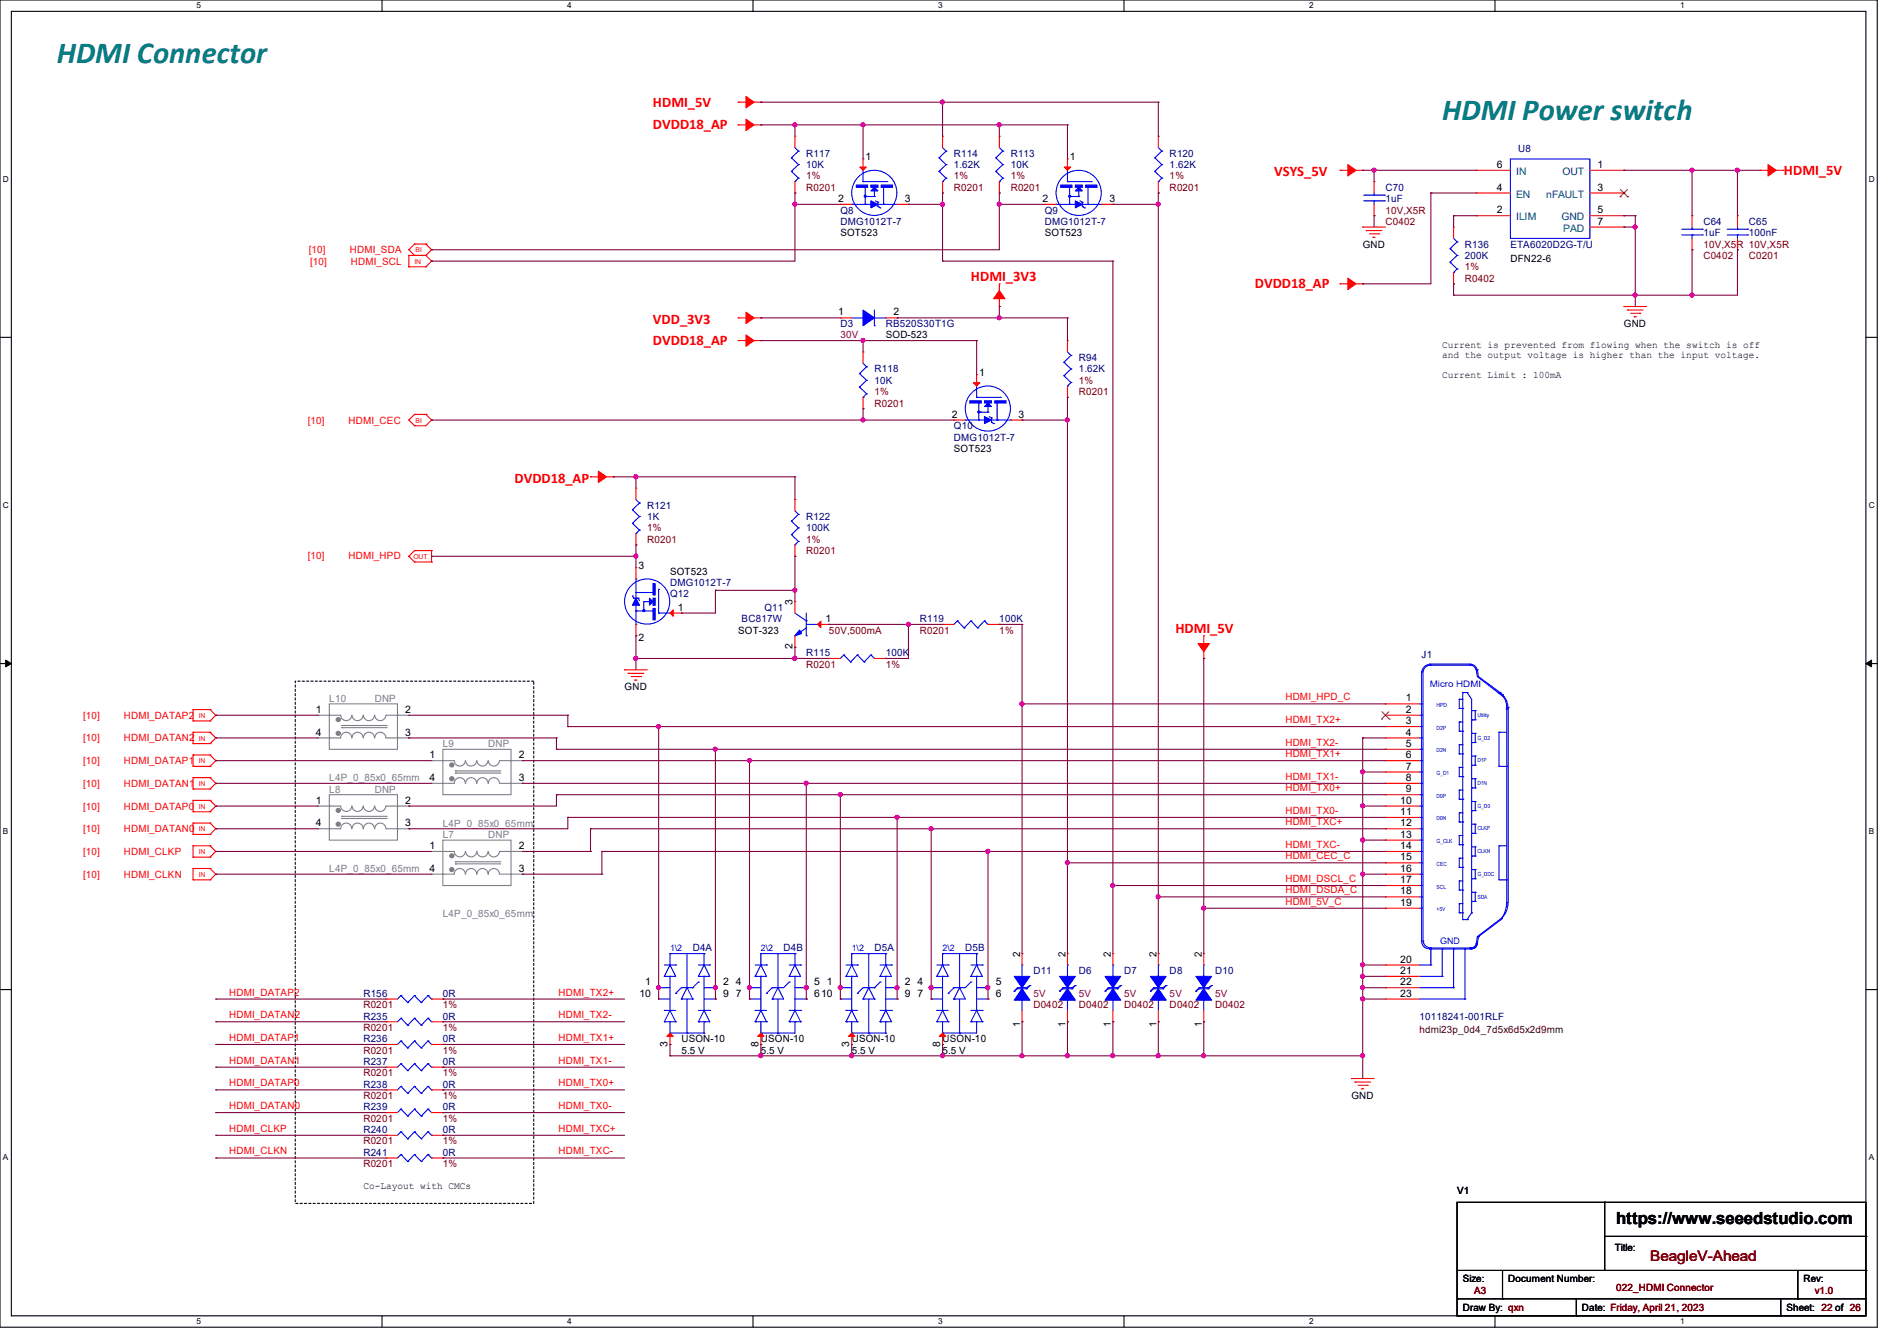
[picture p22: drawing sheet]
<svg xmlns="http://www.w3.org/2000/svg" width="297mm" height="210mm" viewBox="0 0 297 210" stroke-linecap="round" stroke-linejoin="round" font-family="sans-serif">
<defs><g id="words">
<g font-size="4.8" fill="#008080">
<text x="8.9" y="9.9">HDMI Connector</text>
<text x="225.8" y="18.8">HDMI Power switch</text>
</g>
<text font-size="2.6" x="253" y="191.8">https://www.seeedstudio.com</text>
<g font-size="2.3" fill="#f00">
<text x="102.2" y="16.7">HDMI_5V</text>
<text x="102.2" y="20.3">DVDD18_AP</text>
<text x="199.5" y="27.6">VSYS_5V</text>
<text x="279.3" y="27.4">HDMI_5V</text>
<text x="152" y="43.9">HDMI_3V3</text>
<text x="196.5" y="45.2">DVDD18_AP</text>
<text x="102.2" y="50.7">VDD_3V3</text>
<text x="102.2" y="54.1">DVDD18_AP</text>
<text x="80.6" y="75.6">DVDD18_AP</text>
<text x="184" y="99.1">HDMI_5V</text>
</g>
<text font-size="2.3" fill="#800000" x="258.4" y="197.5">BeagleV-Ahead</text>
<g font-size="1.6" fill="#000080">
<text x="237.7" y="23.8">U8</text>
<text x="126.2" y="24.6">R117</text>
<text x="126.2" y="26.3">10K</text>
<text x="149.4" y="24.6">R114</text>
<text x="149.4" y="26.3">1.62K</text>
<text x="158.2" y="24.6">R113</text>
<text x="158.2" y="26.3">10K</text>
<text x="183.1" y="24.6">R120</text>
<text x="183.1" y="26.3">1.62K</text>
<text x="216.9" y="29.9">C70</text>
<text x="131.6" y="33.4">Q8</text>
<text x="131.6" y="35.2">DMG1012T-7</text>
<text x="163.6" y="33.4">Q9</text>
<text x="163.6" y="35.2">DMG1012T-7</text>
<text x="216.9" y="31.7">1uF</text>
<text x="266.7" y="35.2">C64</text>
<text x="273.8" y="35.2">C65</text>
<text x="229.4" y="38.8">R136</text>
<text x="229.4" y="40.6">200K</text>
<text x="236.5" y="38.8">ETA6020D2G-T/U</text>
<text x="266.7" y="37">1uF</text>
<text x="273.8" y="37">100nF</text>
<text x="131.6" y="51.2">D3</text>
<text x="138.7" y="51.2">RB520S30T1G</text>
<text x="136.9" y="58.3">R118</text>
<text x="168.9" y="56.6">R94</text>
<text x="168.9" y="58.3">1.62K</text>
<text x="136.9" y="60.1">10K</text>
<text x="149.4" y="67.2">Q10</text>
<text x="149.4" y="69">DMG1012T-7</text>
<text x="101.3" y="79.7">R121</text>
<text x="101.3" y="81.4">1K</text>
<text x="126.2" y="81.4">R122</text>
<text x="126.2" y="83.2">100K</text>
<text x="104.9" y="93.6">Q12</text>
<text x="104.9" y="91.8">DMG1012T-7</text>
<text x="119.7" y="95.7">Q11</text>
<text x="116.1" y="97.4">BC817W</text>
<text x="144" y="97.4">R119</text>
<text x="156.5" y="97.4">100K</text>
<text x="126.2" y="102.8">R115</text>
<text x="138.7" y="102.8">100K</text>
<text x="222.6" y="103.1">J1</text>
<text x="108.5" y="149">D4A</text>
<text x="122.7" y="149">D4B</text>
<text x="136.9" y="149">D5A</text>
<text x="151.1" y="149">D5B</text>
<text x="161.8" y="152.6">D11</text>
<text x="168.9" y="152.6">D6</text>
<text x="176" y="152.6">D7</text>
<text x="183.1" y="152.6">D8</text>
<text x="190.2" y="152.6">D10</text>
<text x="56.9" y="156.1">R156</text>
<text x="56.9" y="159.7">R235</text>
<text x="69.3" y="156.1">0R</text>
<text x="69.3" y="159.7">0R</text>
<text x="222.2" y="159.7">10118241-001RLF</text>
<text x="56.9" y="163.2">R236</text>
<text x="56.9" y="166.8">R237</text>
<text x="69.3" y="163.2">0R</text>
<text x="69.3" y="166.8">0R</text>
<text x="56.9" y="170.3">R238</text>
<text x="56.9" y="173.9">R239</text>
<text x="69.3" y="170.3">0R</text>
<text x="69.3" y="173.9">0R</text>
<text x="56.9" y="177.5">R240</text>
<text x="69.3" y="177.5">0R</text>
<text x="56.9" y="181">R241</text>
<text x="69.3" y="181">0R</text>
</g>
<g font-size="1.6" fill="#800000">
<text x="126.2" y="28.1">1%</text>
<text x="126.2" y="29.9">R0201</text>
<text x="149.4" y="28.1">1%</text>
<text x="149.4" y="29.9">R0201</text>
<text x="158.2" y="28.1">1%</text>
<text x="158.2" y="29.9">R0201</text>
<text x="183.1" y="28.1">1%</text>
<text x="183.1" y="29.9">R0201</text>
<text x="216.9" y="35.2">C0402</text>
<text x="216.9" y="33.4">10V,X5R</text>
<text x="266.7" y="40.6">C0402</text>
<text x="266.7" y="38.8">10V,X5R 10V,X5R</text>
<text x="273.8" y="40.6">C0201</text>
<text x="229.4" y="42.3">1%</text>
<text x="229.4" y="44.1">R0402</text>
<text x="136.9" y="61.9">1%</text>
<text x="136.9" y="63.7">R0201</text>
<text x="168.9" y="60.1">1%</text>
<text x="168.9" y="61.9">R0201</text>
<text x="101.3" y="83.2">1%</text>
<text x="101.3" y="85">R0201</text>
<text x="126.2" y="85">1%</text>
<text x="126.2" y="86.8">R0201</text>
<text x="129.8" y="99.2">50V,500mA</text>
<text x="144" y="99.2">R0201</text>
<text x="156.5" y="99.2">1%</text>
<text x="126.2" y="104.6">R0201</text>
<text x="138.7" y="104.6">1%</text>
<text x="56.9" y="157.9">R0201</text>
<text x="56.9" y="161.5">R0201</text>
<text x="69.3" y="157.9">1%</text>
<text x="69.3" y="161.5">1%</text>
<text x="161.8" y="157.9">D0402</text>
<text x="168.9" y="157.9">D0402</text>
<text x="176" y="157.9">D0402</text>
<text x="183.1" y="157.9">D0402</text>
<text x="190.2" y="157.9">D0402</text>
<text x="56.9" y="165">R0201</text>
<text x="69.3" y="165">1%</text>
<text x="56.9" y="168.6">R0201</text>
<text x="56.9" y="172.1">R0201</text>
<text x="69.3" y="168.6">1%</text>
<text x="69.3" y="172.1">1%</text>
<text x="56.9" y="179.2">R0201</text>
<text x="56.9" y="175.7">R0201</text>
<text x="69.3" y="179.2">1%</text>
<text x="69.3" y="175.7">1%</text>
<text x="56.9" y="182.8">R0201</text>
<text x="69.3" y="182.8">1%</text>
<text x="230.8" y="202.7">A3</text>
<text x="253" y="202.2">022_HDMI Connector</text>
<text x="284.1" y="202.7">v1.0</text>
</g>
<g font-size="1.6">
<text x="135.5" y="25.1">1</text>
<text x="167.5" y="25.1">1</text>
<text x="234.4" y="26.3">6</text>
<text x="234.4" y="29.8">4</text>
<text x="250.1" y="26.3">1</text>
<text x="250.1" y="29.8">3</text>
<text x="131.2" y="31.6">2</text>
<text x="141.7" y="31.6">3</text>
<text x="163.2" y="31.6">2</text>
<text x="173.7" y="31.6">3</text>
<text x="234.4" y="33.4">2</text>
<text x="250.1" y="33.4">5</text>
<text x="250.1" y="35.2">7</text>
<text x="131.6" y="37">SOT523</text>
<text x="163.6" y="37">SOT523</text>
<text x="213.4" y="38.8">GND</text>
<text x="236.5" y="41.1">DFN22-6</text>
<text x="131.2" y="49.4">1</text>
<text x="138.7" y="53">SOD-523</text>
<text x="139.9" y="49.4">2</text>
<text x="254.3" y="51.2">GND</text>
<text x="153.3" y="58.8">1</text>
<text x="225.8" y="54.6">Current is prevented from flowing when the switch is off</text>
<text x="225.8" y="56.1">and the output voltage is higher than the input voltage.</text>
<text x="225.8" y="59.3">Current Limit : 100mA</text>
<text x="149" y="65.4">2</text>
<text x="159.5" y="65.4">3</text>
<text x="149.4" y="70.8">SOT523</text>
<text x="99.9" y="89.1">3</text>
<text x="104.9" y="90">SOT523</text>
<text x="106.1" y="95.6">1</text>
<text x="124.1" y="94.8" transform="rotate(-90 124.1 94.8)">3</text>
<text x="99.9" y="100.5">2</text>
<text x="115.6" y="99.2">SOT-323</text>
<text x="124.1" y="101.7" transform="rotate(-90 124.1 101.7)">2</text>
<text x="129.2" y="97.4">1</text>
<text x="49.4" y="111.6">1</text>
<text x="63.5" y="111.6">2</text>
<text x="97.8" y="108.1">GND</text>
<text x="220.1" y="109.9">1</text>
<text x="220.1" y="111.6">2</text>
<text x="220.1" y="113.4">3</text>
<text x="49.4" y="115.2">4</text>
<text x="63.5" y="115.2">3</text>
<text x="67.2" y="118.7">1</text>
<text x="81.2" y="118.7">2</text>
<text x="220.1" y="115.2">4</text>
<text x="220.1" y="117">5</text>
<text x="220.1" y="118.7">6</text>
<text x="49.4" y="125.9">1</text>
<text x="63.5" y="125.9">2</text>
<text x="67.2" y="122.3">4</text>
<text x="81.2" y="122.3">3</text>
<text x="219.2" y="125.9">10</text>
<text x="220.1" y="120.5">7</text>
<text x="220.1" y="122.3">8</text>
<text x="220.1" y="124.1">9</text>
<text x="49.4" y="129.4">4</text>
<text x="63.5" y="129.4">3</text>
<text x="219.2" y="127.6">11</text>
<text x="219.2" y="129.4">12</text>
<text x="219.2" y="131.2">13</text>
<text x="67.2" y="133">1</text>
<text x="67.2" y="136.5">4</text>
<text x="81.2" y="133">2</text>
<text x="81.2" y="136.5">3</text>
<text x="219.2" y="133">14</text>
<text x="219.2" y="134.7">15</text>
<text x="219.2" y="136.5">16</text>
<text x="219.2" y="138.3">17</text>
<text x="219.2" y="140.1">18</text>
<text x="219.2" y="141.9">19</text>
<text x="159.7" y="149.9" transform="rotate(-90 159.7 149.9)">2</text>
<text x="166.8" y="149.9" transform="rotate(-90 166.8 149.9)">2</text>
<text x="173.9" y="149.9" transform="rotate(-90 173.9 149.9)">2</text>
<text x="181.1" y="149.9" transform="rotate(-90 181.1 149.9)">2</text>
<text x="188.2" y="149.9" transform="rotate(-90 188.2 149.9)">2</text>
<text x="101" y="154.3">1</text>
<text x="113.2" y="154.3">2</text>
<text x="115.2" y="154.3">4</text>
<text x="127.5" y="154.3">5</text>
<text x="129.5" y="154.3">1</text>
<text x="141.7" y="154.3">2</text>
<text x="143.7" y="154.3">4</text>
<text x="155.9" y="154.3">5</text>
<text x="219.2" y="150.8">20</text>
<text x="219.2" y="152.5">21</text>
<text x="219.2" y="154.3">22</text>
<text x="100.1" y="156.1">10</text>
<text x="113.2" y="156.1">9</text>
<text x="115.2" y="156.1">7</text>
<text x="127.5" y="156.1">610</text>
<text x="141.7" y="156.1">9</text>
<text x="143.7" y="156.1">7</text>
<text x="155.9" y="156.1">6</text>
<text x="159.7" y="160.9" transform="rotate(-90 159.7 160.9)">1</text>
<text x="166.8" y="160.9" transform="rotate(-90 166.8 160.9)">1</text>
<text x="173.9" y="160.9" transform="rotate(-90 173.9 160.9)">1</text>
<text x="181.1" y="160.9" transform="rotate(-90 181.1 160.9)">1</text>
<text x="188.2" y="160.9" transform="rotate(-90 188.2 160.9)">1</text>
<text x="219.2" y="156.1">23</text>
<text x="104.5" y="163.9" transform="rotate(-90 104.5 163.9)">3</text>
<text x="106.7" y="163.2">USON-10</text>
<text x="106.7" y="165">5.5 V</text>
<text x="118.7" y="163.9" transform="rotate(-90 118.7 163.9)">8</text>
<text x="119.1" y="163.2">USON-10</text>
<text x="119.1" y="165">5.5 V</text>
<text x="133" y="163.9" transform="rotate(-90 133 163.9)">3</text>
<text x="133.3" y="163.2">USON-10</text>
<text x="133.3" y="165">5.5 V</text>
<text x="147.2" y="163.9" transform="rotate(-90 147.2 163.9)">8</text>
<text x="147.6" y="163.2">USON-10</text>
<text x="147.6" y="165">5.5 V</text>
<text x="211.6" y="172.1">GND</text>
<text x="56.9" y="186.1">Co-Layout with CMCs</text>
<text x="228.1" y="187.1">V1</text>
<text x="252.8" y="196">Title:</text>
<text x="229" y="200.7">Size:</text>
<text x="236.1" y="200.7">Document Number:</text>
<text x="282.4" y="200.7">Rev:</text>
<text x="229" y="205.4">Draw By: qxn</text>
<text x="247.7" y="205.4">Date: Friday, April 21, 2023</text>
<text x="279.7" y="205.4">Sheet: 22 of 26</text>
</g>
<g font-size="1.6" fill="#004080">
<text x="237.4" y="27.4">IN</text>
<text x="244.6" y="27.4">OUT</text>
<text x="237.4" y="30.9">EN</text>
<text x="237.4" y="34.5">ILIM</text>
<text x="242.1" y="30.9">nFAULT</text>
<text x="244.5" y="34.5">GND</text>
<text x="244.8" y="36.3">PAD</text>
</g>
<g font-size="1.6" fill="#f00">
<text x="48.3" y="39.7">[10]</text>
<text x="48.6" y="41.4">[10]</text>
<text x="54.8" y="39.7">HDMI_SDA</text>
<text x="54.9" y="41.4">HDMI_SCL</text>
<text x="48.2" y="66.3">[10]</text>
<text x="54.6" y="66.3">HDMI_CEC</text>
<text x="48.2" y="87.5">[10]</text>
<text x="54.6" y="87.5">HDMI_HPD</text>
<text x="13" y="112.6">[10]</text>
<text x="19.4" y="112.6">HDMI_DATAP2</text>
<text x="201.3" y="113.2">HDMI_TX2+</text>
<text x="201.3" y="109.7">HDMI_HPD_C</text>
<text x="13" y="116.1">[10]</text>
<text x="13" y="119.7">[10]</text>
<text x="19.4" y="116.1">HDMI_DATAN2</text>
<text x="19.4" y="119.7">HDMI_DATAP1</text>
<text x="201.3" y="116.8">HDMI_TX2-</text>
<text x="201.3" y="118.6">HDMI_TX1+</text>
<text x="13" y="123.2">[10]</text>
<text x="19.4" y="123.2">HDMI_DATAN1</text>
<text x="201.3" y="122.1">HDMI_TX1-</text>
<text x="201.3" y="123.9">HDMI_TX0+</text>
<text x="13" y="126.8">[10]</text>
<text x="13" y="130.3">[10]</text>
<text x="19.4" y="126.8">HDMI_DATAP0</text>
<text x="19.4" y="130.3">HDMI_DATAN0</text>
<text x="201.3" y="127.5">HDMI_TX0-</text>
<text x="201.3" y="129.2">HDMI_TXC+</text>
<text x="13" y="133.9">[10]</text>
<text x="13" y="137.5">[10]</text>
<text x="19.4" y="133.9">HDMI_CLKP</text>
<text x="19.4" y="137.5">HDMI_CLKN</text>
<text x="201.3" y="132.8">HDMI_TXC-</text>
<text x="201.3" y="134.6">HDMI_CEC_C</text>
<text x="201.3" y="138.1">HDMI_DSCL_C</text>
<text x="201.3" y="139.9">HDMI_DSDA_C</text>
<text x="201.3" y="141.7">HDMI_5V_C</text>
<text x="35.9" y="155.9">HDMI_DATAP2</text>
<text x="87.5" y="155.9">HDMI_TX2+</text>
<text x="35.9" y="159.5">HDMI_DATAN2</text>
<text x="87.5" y="159.5">HDMI_TX2-</text>
<text x="35.9" y="163">HDMI_DATAP1</text>
<text x="35.9" y="166.6">HDMI_DATAN1</text>
<text x="87.5" y="166.6">HDMI_TX1-</text>
<text x="87.5" y="163">HDMI_TX1+</text>
<text x="35.9" y="170.1">HDMI_DATAP0</text>
<text x="35.9" y="173.7">HDMI_DATAN0</text>
<text x="87.5" y="173.7">HDMI_TX0-</text>
<text x="87.5" y="170.1">HDMI_TX0+</text>
<text x="35.9" y="177.2">HDMI_CLKP</text>
<text x="87.5" y="177.2">HDMI_TXC+</text>
<text x="35.9" y="180.8">HDMI_CLKN</text>
<text x="87.5" y="180.8">HDMI_TXC-</text>
</g>
<g font-size="1.6" fill="#800040">
<text x="131.6" y="53">30V</text>
<text x="161.8" y="156.1">5V</text>
<text x="168.9" y="156.1">5V</text>
<text x="176" y="156.1">5V</text>
<text x="183.1" y="156.1">5V</text>
<text x="190.2" y="156.1">5V</text>
</g>
<g font-size="1.6" fill="#808080">
<text x="51.6" y="109.9">L10</text>
<text x="58.7" y="109.9">DNP</text>
<text x="69.3" y="117">L9</text>
<text x="76.4" y="117">DNP</text>
<text x="51.6" y="122.3">L4P_0_85x0_65mm</text>
<text x="51.6" y="124.1">L8</text>
<text x="58.7" y="124.1">DNP</text>
<text x="69.3" y="129.5">L4P_0_85x0_65mm</text>
<text x="69.3" y="131.2">L7</text>
<text x="76.4" y="131.2">DNP</text>
<text x="51.6" y="136.6">L4P_0_85x0_65mm</text>
<text x="69.3" y="143.7">L4P_0_85x0_65mm</text>
</g>
<text font-size="1.6" fill="#400000" x="222.2" y="161.8">hdmi23p_0d4_7d5x6d5x2d9mm</text>
<g font-size="1.4" fill="#00f">
<text x="223.9" y="107.7">Micro HDMI</text>
<text x="104.9" y="148.9">1\2</text>
<text x="119.1" y="148.9">2\2</text>
<text x="133.3" y="148.9">1\2</text>
<text x="147.6" y="148.9">2\2</text>
<text x="225.5" y="147.8">GND</text>
</g>
<g font-size="1.3">
<text x="30.8" y="1.3">5</text>
<text x="88.8" y="1.3">4</text>
<text x="146.9" y="1.3">3</text>
<text x="205" y="1.3">2</text>
<text x="263.1" y="1.3">1</text>
<text x=".5" y="28.4">D</text>
<text x="292.6" y="28.4">D</text>
<text x=".5" y="79.5">C</text>
<text x="292.6" y="79.5">C</text>
<text x=".5" y="130.6">B</text>
<text x="292.6" y="130.6">B</text>
<text x=".5" y="181.7">A</text>
<text x="292.6" y="181.7">A</text>
<text x="30.8" y="207.4">5</text>
<text x="88.8" y="207.4">4</text>
<text x="146.9" y="207.4">3</text>
<text x="205" y="207.4">2</text>
<text x="263.1" y="207.4">1</text>
</g>
<g font-size="1.1" fill="#f00">
<text x="64.9" y="41.3">IN</text>
<text x="65.1" y="39.5">BI</text>
<text x="65.1" y="66.2">BI</text>
<text x="64.7" y="87.5">OUT</text>
<text x="31.1" y="112.4">IN</text>
<text x="31.1" y="116">IN</text>
<text x="31.1" y="119.5">IN</text>
<text x="31.1" y="123.1">IN</text>
<text x="31.1" y="126.7">IN</text>
<text x="31.1" y="130.2">IN</text>
<text x="31.1" y="133.8">IN</text>
<text x="31.1" y="137.3">IN</text>
</g>
<g font-size=".9" fill="#00f">
<text x="224.9" y="110.7">HPD</text>
<text x="231.3" y="112.3">Utility</text>
<text x="224.9" y="117.8">D2N</text>
<text x="224.9" y="114.3">D2P</text>
<text x="231.3" y="119.4">D1P</text>
<text x="231.3" y="115.8">G_D2</text>
<text x="224.9" y="121.4">G_D1</text>
<text x="224.9" y="124.9">D0P</text>
<text x="231.3" y="122.9">D1N</text>
<text x="224.9" y="128.5">D0N</text>
<text x="231.3" y="130">CLKP</text>
<text x="231.3" y="126.5">G_D0</text>
<text x="224.9" y="132">G_CLK</text>
<text x="224.9" y="135.6">CEC</text>
<text x="231.3" y="137.2">G_DDC</text>
<text x="231.3" y="133.6">CLKN</text>
<text x="224.9" y="139.2">SCL</text>
<text x="224.9" y="142.7">+5V</text>
<text x="231.3" y="140.7">SDA</text>
</g>
</g></defs>
<path d="M0 0h293.9v207.9h-293.9zM1.8 1.8h290.3v204.3h-290.3z" fill="none" stroke="#000" stroke-width=".17"/>
<g fill="#fff">
<path d="M30.8 .2h.7v1.4h-.7z"/>
<path d="M30.8 206.2h.7v1.4h-.7z"/>
</g>
<path d="M59.8 0v1.8M59.8 206.1v1.8" fill="none" stroke="#000" stroke-width=".17"/>
<g fill="#fff">
<path d="M88.8 .2h.7v1.4h-.7z"/>
<path d="M88.8 206.2h.7v1.4h-.7z"/>
</g>
<path d="M117.9 0v1.8M117.9 206.1v1.8" fill="none" stroke="#000" stroke-width=".17"/>
<g fill="#fff">
<path d="M146.9 .2h.7v1.4h-.7z"/>
<path d="M146.9 206.2h.7v1.4h-.7z"/>
</g>
<path d="M176 0v1.8M176 206.1v1.8" fill="none" stroke="#000" stroke-width=".17"/>
<g fill="#fff">
<path d="M205 .2h.7v1.4h-.7z"/>
<path d="M205 206.2h.7v1.4h-.7z"/>
</g>
<path d="M234.1 0v1.8M234.1 206.1v1.8" fill="none" stroke="#000" stroke-width=".17"/>
<g fill="#fff">
<path d="M263.1 .2h.6v1.4h-.6z"/>
<path d="M263.1 206.2h.6v1.4h-.6z"/>
<path d="M.5 27.3h.9v1.4h-.9z"/>
<path d="M292.6 27.3h.9v1.4h-.9z"/>
<path d="M.5 78.4h.9v1.4h-.9z"/>
<path d="M292.6 78.4h.9v1.4h-.9z"/>
</g>
<path d="M0 52.8h1.8M292.1 52.8h1.8" fill="none" stroke="#000" stroke-width=".17"/>
<g fill="#fff">
<path d="M.5 129.5h.8v1.4h-.8z"/>
<path d="M292.6 129.5h.8v1.4h-.8z"/>
</g>
<path d="M0 103.9h1.8M292.1 103.9h1.8" fill="none" stroke="#000" stroke-width=".17"/>
<path d="M.9 103.4l.9 .5-.9 .5zM292.1 103.9l.9-.5v1z" fill="#000" stroke="#000" stroke-width=".16"/>
<g fill="#fff">
<path d="M.5 180.5h.8v1.4h-.8z"/>
<path d="M292.6 180.5h.8v1.4h-.8z"/>
</g>
<g fill="none" stroke="#000" stroke-width=".17">
<path d="M0 155h1.8M292.1 155h1.8M228.1 188.3h64v17.8h-64zM228.1 199h64M235.2 199v4.4M251.2 188.3h.1M251.2 188.3v10.7M251.2 193.6h40.9M281.5 199v4.4M292.1 199h.1M292.1 193.6h.1M228.1 203.4h.1"/>
<path d="M228.1 203.4h64M235.2 203.4h.1M246.8 206.1h.1M246.8 203.4v2.7M278.8 206.1h.1M278.8 203.4v2.7M281.5 203.4h.1"/>
</g>
<path d="M46.2 106.7h37.4v81.8h-37.4z" fill="none" stroke="#000" stroke-width=".17" stroke-dasharray=".3"/>
<g fill="none" stroke="#f00" stroke-width=".17">
<path d="M115.6 16h.1M115.6 19.6h.1M115.6 16h1.9M115.6 19.6h1.9M117.9 16h1.2M117.9 19.6h1.2M119.1 16h.1M119.1 19.6h.1M64 39.1h.1M64 39.1l.9 .9M64.9 38.2h.1M64.9 38.2h1.8"/>
<path d="M64.9 38.2l-.9 .9M66.7 38.2h.1M66.7 38.2l.9 .9M67.6 39.1h.1M67.6 39.1l-.9 .9M124.5 21.3h.1M124.5 30.2h.1M124.5 21.3v1.8M124.5 28.4v1.8M131.6 32h.1M131.6 32h1.7M135.1 24.9h.1"/>
<path d="M135.1 24.9v1.8M140.5 32h1.7M142.2 32h.1M147.6 21.3h.1M147.6 30.2h.1M147.6 21.3v1.8M147.6 28.4v1.8M156.5 21.3h.1M156.5 30.2h.1M156.5 21.3v1.8M156.5 28.4v1.8M163.6 32h.1"/>
<path d="M163.6 32h1.8M167.1 24.9h.1M167.1 24.9v1.8M172.5 32h1.7M174.2 32h.1M181.4 21.3h.1M181.4 30.2h.1M181.4 21.3v1.8M181.4 28.4v1.8M209.8 26.7h.1M209.8 26.7h2M212.1 26.7h1.3"/>
<path d="M213.4 26.7h.1M213.4 35.6h.1M213.4 35.6h3.5M213.9 36.1h.1M213.9 36.1h2.5M214.4 36.6h1.5M215 37.2h.1M215 37.2h.3M215.1 28.4h.1M215.1 33.8h.1M215.1 28.4v1.8M215.1 32v1.8"/>
<path d="M215.9 36.6h.1M227.6 35.6h.1M227.6 35.6v1.7M231.1 26.7h.1M231.1 30.2h.1M231.1 33.8h.1M231.1 26.7h5.4M231.1 30.2h5.4M231.1 33.8h5.4M248.9 26.7h5.4M248.9 35.6h5.4M248.9 30.2h5.4"/>
<path d="M248.9 33.8h5.4M254.3 26.7h.1M254.3 30.2h.1M254.3 33.8h.1M254.3 35.6h.1M264.9 33.8h.1M264.9 39.1h.1M264.9 33.8v1.8M264.9 37.3v1.8M272 33.8h.1M272 39.1h.1M272 33.8v1.8"/>
<path d="M272 37.3v1.8M275.6 26.7h.1M275.6 26.7h1.2M277.2 26.7h1.9M279.1 26.7h.1M64 40h.1M64 41.8h.1M64 40h2.7M64 41.8h2.7M64 40v1.8M64.9 40h.1M66.7 40h.1"/>
<path d="M66.7 41.8h.1M66.7 40l.9 .9M67.6 40.9h.1M67.6 40.9l-.9 .9M115.6 49.8h.1M115.6 53.3h.1M115.6 49.8h1.9M115.6 53.3h1.9M117.9 49.8h1.2M117.9 53.3h1.2M119.1 49.8h.1M119.1 53.3h.1"/>
<path d="M131.6 49.8h.1M131.6 49.8h1.7M135.1 55.1h.1M135.1 55.1v1.8M138.7 49.8h1.8M140.5 49.8h.1M152.9 58.7h.1M152.9 58.7v1.8M156.5 48h.1M156.5 44.4h.1M156.5 44.4v2M156.5 46.8v1.2"/>
<path d="M167.1 53.3h.1M167.1 53.3v1.8M209.8 44.4h.1M209.8 44.4h2M212.1 44.4h1.3M213.4 44.4h.1M227.6 44.4h.1M227.6 42.7v1.7M254.3 48h.1M254.3 48h3.5M254.8 48.6h.1M254.8 48.6h2.5"/>
<path d="M255.3 49.1h1.5M255.9 49.6h.1M255.9 49.6h.3M256.8 49.1h.1M64 65.8h.1M64 65.8l.9 .9M64.9 64.9h.1M64.9 66.7h.1M64.9 64.9h1.8M64.9 64.9l-.9 .9M66.7 64.9h.1M66.7 64.9l.9 .9"/>
<path d="M67.6 65.8h.1M67.6 65.8l-.9 .9h-1.8M92.5 74.7h.1M92.5 74.7h1.9M94.8 74.7h1.2M96 74.7h.1M99.6 76.5h.1M99.6 76.5v1.7M124.5 78.2h.1M124.5 78.2v1.8M135.1 64h.1M135.1 62.2v1.8"/>
<path d="M149.4 65.8h.1M149.4 65.8h1.7M158.2 65.8h1.8M160 65.8h.1M167.1 62.2h.1M167.1 60.5v1.7M64 87.1h.1M64 87.1l.9 .9M64.9 86.2h.1M64.9 88h.1M64.9 86.2l-.9 .9M64.9 88h2.7"/>
<path d="M64.9 86.2h2.7M67.6 86.2h.1M67.6 88h.1M67.6 86.2v1.8M99.6 85.3h.1M99.6 88.9h.1M99.6 99.6h.1M99.6 83.6v1.7M99.6 88.9v1.8M99.6 97.8v1.8M104.9 96h1.8M106.7 96h.1"/>
<path d="M124.5 94.2h.1M124.5 87.1h.1M124.5 85.3v1.8M124.5 94.2v1.8M124.5 99.6v1.7M128 97.8h1.8M129.8 97.8h.1M147.6 97.8h.1M147.6 97.8h1.8M154.7 97.8h1.8M156.5 97.8h.1M188.5 99.6h.1"/>
<path d="M188.5 99.6v1.9M30.2 111.1h.1M30.2 112.9h.1M30.2 114.7h.1M30.2 116.5h.1M30.2 118.2h.1M30.2 112.9h2.7M30.2 111.1h2.7M30.2 111.1v1.8M30.2 114.7v1.8M30.2 118.2v1.8M30.2 116.5h2.7"/>
<path d="M30.2 114.7h2.7M30.2 118.2h2.7M32.9 111.1h.1M32.9 112.9h.1M32.9 114.7h.1M32.9 116.5h.1M32.9 118.2h.1M32.9 111.1l.9 .9M32.9 114.7l.9 .9M32.9 118.2l.9 .9M33.8 112h.1M33.8 115.6h.1"/>
<path d="M33.8 119.1h.1M33.8 112l-.9 .9M33.8 115.6l-.9 .9M33.8 119.1l-.9 .9M97.8 104.9h.1M97.8 104.9h3.5M98.3 105.5h.1M98.3 105.5h2.5M98.8 106h1.5M99.4 106.5h.1M99.4 106.5h.3M100.3 106h.1"/>
<path d="M124.5 101.3h.1M129.8 103.1h.1M129.8 103.1h1.8M136.9 103.1h1.8M138.7 103.1h.1M188.5 103.1h.1M188.5 101.9v1.2M216.9 110.2h.1M216.9 112h.1M216.9 113.8h.1M216.9 115.6h.1M216.9 117.3h.1"/>
<path d="M216.9 119.1h.1M216.9 110.2h5.3M216.9 112h5.3M216.9 113.8h5.3M216.9 115.6h5.3M216.9 117.3h5.3M216.9 119.1h5.3M30.2 120h.1M30.2 121.8h.1M30.2 123.6h.1M30.2 125.3h.1M30.2 127.1h.1"/>
<path d="M30.2 128.9h.1M30.2 130.7h.1M30.2 132.5h.1M30.2 134.2h.1M30.2 136h.1M30.2 137.8h.1M30.2 121.8v1.8M30.2 125.3v1.8M30.2 128.9v1.8M30.2 132.5v1.7M30.2 136v1.8M30.2 120h2.7"/>
<path d="M30.2 123.6h2.7M30.2 121.8h2.7M30.2 127.1h2.7M30.2 125.3h2.7M30.2 130.7h2.7M30.2 128.9h2.7M30.2 134.2h2.7M30.2 132.5h2.7M30.2 137.8h2.7M30.2 136h2.7M32.9 120h.1M32.9 121.8h.1"/>
<path d="M32.9 123.6h.1M32.9 125.3h.1M32.9 127.1h.1M32.9 128.9h.1M32.9 130.7h.1M32.9 132.5h.1M32.9 134.2h.1M32.9 136h.1M32.9 137.8h.1M32.9 121.8l.9 .9M32.9 125.3l.9 .9M32.9 128.9l.9 .9"/>
<path d="M32.9 132.5l.9 .8M32.9 136l.9 .9M33.8 122.7h.1M33.8 126.2h.1M33.8 129.8h.1M33.8 133.3h.1M33.8 136.9h.1M33.8 122.7l-.9 .9M33.8 126.2l-.9 .9M33.8 129.8l-.9 .9M33.8 133.3l-.9 .9M33.8 136.9l-.9 .9"/>
<path d="M216.9 120.9h.1M216.9 122.7h.1M216.9 124.5h.1M216.9 126.2h.1M216.9 128h.1M216.9 129.8h.1M216.9 131.6h.1M216.9 133.3h.1M216.9 135.1h.1M216.9 136.9h.1M216.9 138.7h.1M216.9 120.9h5.3"/>
<path d="M216.9 122.7h5.3M216.9 124.5h5.3M216.9 126.2h5.3M216.9 128h5.3M216.9 129.8h5.3M216.9 131.6h5.3M216.9 133.3h5.3M216.9 135.1h5.3M216.9 136.9h5.3M216.9 138.7h5.3M60.5 156.5h.1M60.5 156.5h1.7"/>
<path d="M67.6 156.5h1.7M69.3 156.5h.1M103.1 154.7h.1M103.1 156.5h.1M112 154.7h.1M112 156.5h.1M117.3 154.7h.1M117.3 156.5h.1M126.2 154.7h.1M126.2 156.5h.1M131.6 154.7h.1M131.6 156.5h.1"/>
<path d="M140.5 154.7h.1M140.5 156.5h.1M145.8 154.7h.1M145.8 156.5h.1M154.7 154.7h.1M154.7 156.5h.1M160 149.4h.1M160 149.4v1.7M160 158.2v1.8M167.1 149.4h.1M167.1 149.4v1.7M167.1 158.2v1.8"/>
<path d="M174.2 149.4h.1M174.2 149.4v1.7M174.2 158.2v1.8M181.4 149.4h.1M181.4 149.4v1.7M181.4 158.2v1.8M188.5 149.4h.1M188.5 149.4v1.7M188.5 158.2v1.8M216.9 140.5h.1M216.9 142.2h.1M216.9 151.1h.1"/>
<path d="M216.9 152.9h.1M216.9 154.7h.1M216.9 156.5h.1M216.9 140.5h5.3M216.9 142.2h5.3M216.9 151.1h5.3M216.9 152.9h5.3M216.9 154.7h5.3M216.9 156.5h5.3M60.5 177.8h.1M60.5 160h.1M60.5 163.6h.1"/>
<path d="M60.5 167.1h.1M60.5 170.7h.1M60.5 174.2h.1M60.5 177.8h1.7M60.5 160h1.7M60.5 163.6h1.7M60.5 167.1h1.7M60.5 170.7h1.7M60.5 174.2h1.7M67.6 177.8h1.7M67.6 160h1.7M67.6 163.6h1.7"/>
<path d="M67.6 167.1h1.7M67.6 170.7h1.7M67.6 174.2h1.7M69.3 177.8h.1M69.3 160h.1M69.3 163.6h.1M69.3 167.1h.1M69.3 170.7h.1M69.3 174.2h.1M104.9 163.6h.1M104.9 161.8v1.8M119.1 163.6h.1"/>
<path d="M119.1 161.8v1.8M133.3 163.6h.1M133.3 161.8v1.8M147.6 163.6h.1M147.6 161.8v1.8M160 160h.1M167.1 160h.1M174.2 160h.1M181.4 160h.1M188.5 160h.1M211.6 168.9h.1M211.6 168.9h3.5"/>
<path d="M212.1 169.5h.1M212.1 169.5h2.5M212.6 170h1.5M213.2 170.5h.1M213.2 170.5h.3M214.1 170h.1M60.5 181.4h.1M60.5 181.4h1.7M67.6 181.4h1.7M69.3 181.4h.1"/>
</g>
<g fill="#f00" stroke="#f00" stroke-width=".17">
<path d="M104.4 162.3l.5-.5 .5 .5z"/>
<path d="M128.5 97.3v1l-.5-.5z"/>
<path d="M118.6 162.3l.5-.5 .5 .5z"/>
<path d="M132.8 162.3l.5-.5 .6 .5z"/>
<path d="M147.1 162.3l.5-.5 .5 .5z"/>
<path d="M134.6 26.2h1l-.5 .5z"/>
<path d="M152.4 59.9h1l-.5 .6z"/>
<path d="M166.6 26.2h1l-.5 .5z"/>
<path d="M105.4 95.5v1l-.5-.5z"/>
<path d="M116.8 48.9l1.3 .9-1.3 .9z" fill-rule="evenodd"/>
<path d="M116.8 15.1l1.3 .9-1.3 .9z" fill-rule="evenodd"/>
<path d="M116.8 18.7l1.3 .9-1.3 .8z" fill-rule="evenodd"/>
<path d="M116.8 52.5l1.3 .8-1.3 .9z" fill-rule="evenodd"/>
<path d="M93.7 73.8l1.3 .9-1.3 .9z" fill-rule="evenodd"/>
<path d="M187.6 100.8h1.8l-.9 1.3z" fill-rule="evenodd"/>
<path d="M156.5 45.5l.9 1.3h-1.8z" fill-rule="evenodd"/>
<path d="M211 43.6l1.3 .8-1.3 .9z" fill-rule="evenodd"/>
<path d="M211 25.8l1.3 .9-1.3 .9z" fill-rule="evenodd"/>
<path d="M276.8 25.8l1.3 .9-1.3 .9z" fill-rule="evenodd"/>
</g>
<g fill="none" stroke="#00f" stroke-width=".17">
<path d="M123.9 24.7h.1M123.9 26.8h.1M123.9 24.7l1.1 1.1M123.9 26.8l1.1 1.1M124.5 28.4h.1M124.5 23.1l.5 .6M125 23.7h.1M125 25.8h.1M125 27.9h.1M125 23.7l-1.1 1M125 25.8l-1.1 1M125 27.9l-.5 .5"/>
<path d="M133.3 32h.1M133.3 32h3.1M135.1 28.4h.1M135.1 26.7v1.7M135.1 28.4h3.8M135.5 29.3h.1M135.5 32h.1M135.5 29.3v1.3M135.5 30.9v1.1M135.7 30.8h.1M135.7 30.8h1.2M136.9 30.8h.1"/>
<path d="M136.9 29.9v.9M137.1 31.5l.4 .2M137.5 31.7h.1M137.5 32.3h.1M137.5 32h3M137.5 31.7v.6M137.5 32.3l.3 .3M137.8 32.6h.1M138.3 32h.1M138.3 29.3v2.7M138.9 28.4h.1M140.5 32h.1"/>
<path d="M147 24.7h.1M147 26.8h.1M147 24.7l1.1 1.1M147 26.8l1.1 1.1M147.6 28.4h.1M147.6 23.1l.5 .6M148.1 23.7h.1M148.1 25.8h.1M148.1 27.9h.1M148.1 23.7l-1.1 1M148.1 25.8l-1.1 1M148.1 27.9l-.5 .5"/>
<path d="M155.9 24.7h.1M155.9 26.8h.1M155.9 24.7l1.1 1.1M155.9 26.8l1.1 1.1M156.5 28.4h.1M156.5 23.1l.5 .6M157 23.7h.1M157 25.8h.1M157 27.9h.1M157 23.7l-1.1 1M157 25.8l-1.1 1M157 27.9l-.5 .5"/>
<path d="M165.4 32h.1M165.4 32h3M167.1 28.4h.1M167.1 28.4h3.8M167.1 26.7v1.7M167.5 29.3h.1M167.5 32h.1M167.5 29.3v1.3M167.5 30.9v1.1M167.7 30.8h.1M167.7 30.8h1.2M168.9 30.8h.1"/>
<path d="M168.9 29.9v.9M169.1 31.5l.4 .2M169.5 31.7h.1M169.5 32.3h.1M169.5 32h3M169.5 31.7v.6M169.5 32.3l.3 .3M169.8 32.6h.1M170.3 32h.1M170.3 29.3v2.7M170.9 28.4h.1M172.5 32h.1"/>
<path d="M180.8 24.7h.1M180.8 26.8h.1M180.8 24.7l1.1 1.1M180.8 26.8l1.1 1.1M181.4 28.4h.1M181.4 23.1l.5 .6M181.9 23.7h.1M181.9 25.8h.1M181.9 27.9h.1M181.9 23.7l-1.1 1M181.9 25.8l-1.1 1M181.9 27.9l-.5 .5"/>
<path d="M213.5 30.6h3.2M213.5 31.5h3.2M215.1 31.5h.1M215.1 30.6h.1M215.1 30.2v.4M215.1 31.5v.5M216.7 30.6h.1M216.7 31.5h.1M227 38.9h.1M227 38.9l1.1 1.1M227.6 37.3l.5 .6M228.1 37.9h.1"/>
<path d="M228.1 37.9l-1.1 1M236.5 24.9h12.4v12.4h-12.4zM263.3 35.9h3.2M263.3 36.8h3.2M264.9 36.8h.1M264.9 35.9h.1M264.9 35.6v.3M264.9 36.8v.5M266.5 35.9h.1M266.5 36.8h.1M270.4 35.9h3.2M270.4 36.8h3.2"/>
<path d="M272 36.8h.1M272 35.9h.1M272 35.6v.3M272 36.8v.5M273.6 35.9h.1M273.6 36.8h.1M133.3 49.8h1.8M134.6 58.5h.1M134.6 58.5l1.1 1.1M135.1 49.8h.1M135.1 56.9l.6 .5M135.7 57.4h.1"/>
<path d="M135.7 59.6h.1M135.7 57.4l-1.1 1.1M135.7 59.6l-1.1 1M136.9 51h.1M136.9 48.6v2.4M136.9 49.8h1.8M138.7 49.8h.1M166.6 56.7h.1M166.6 58.8h.1M166.6 56.7l1.1 1.1M166.6 58.8l1.1 1.1M167.1 55.1l.6 .6"/>
<path d="M167.7 55.7h.1M167.7 57.8h.1M167.7 59.9h.1M167.7 55.7l-1.1 1M167.7 57.8l-1.1 1M167.7 59.9l-.6 .6M227 41.1h.1M227 41.1l1.1 1M227.6 42.7h.1M228.1 40h.1M228.1 42.1h.1M228.1 40l-1.1 1.1"/>
<path d="M228.1 42.1l-.5 .6M99 79.8h.1M99 79.8l1.1 1.1M99.6 78.2l.5 .6M100.1 78.8h.1M100.1 78.8l-1.1 1M134.6 60.6h.1M134.6 60.6l1.1 1.1M135.1 62.2h.1M135.7 61.7h.1M135.7 61.7l-.6 .5M151.1 65.8h.1"/>
<path d="M151.1 65.8h3M152.9 62.2h.1M152.9 60.5v1.7M152.9 62.2h3.7M153.2 63.1h.1M153.2 65.8h.1M153.2 63.1v1.2M153.2 64.7v1.1M153.5 64.6h.1M153.5 64.6h1.2M154.7 64.6h.1M154.7 63.7v.9"/>
<path d="M154.9 65.2l.3 .2M155.2 65.4h.1M155.2 66.1h.1M155.2 65.8h3M155.2 65.4v.7M155.2 66.1l.4 .2M155.6 66.3h.1M156.1 65.8h.1M156.1 63.1v2.7M156.6 62.2h.1M158.2 65.8h.1M167.1 60.5h.1"/>
<path d="M99 82h.1M99 93.3h.1M99 82l1.1 1M99 93.3l.2 .4M99.2 93.7h.1M99.2 93.7h.7M99.6 83.6h.1M99.6 95.7h.1M99.6 97.8h.1M99.6 92.8h.1M99.6 90.7h.1M99.6 95.7h1"/>
<path d="M99.6 90.7v3M99.6 94.8v3M99.6 92.8h2.6M99.9 93.7h.1M99.9 93.7l.2 .4M100.1 80.9h.1M100.1 83h.1M100.1 80.9l-1.1 1.1M100.1 83l-.5 .6M100.8 94.2h.1M100.8 95.5h.1M100.8 94.2h.9"/>
<path d="M100.8 94.2v1.3M101 95.7h1.2M102.2 95.7h.1M103.1 96h.1M103.1 92.3h.1M103.1 96h1.8M103.1 92.3v3.7M123.9 81.6h.1M123.9 83.7h.1M123.9 81.6l1.1 1.1M123.9 83.7l1.1 1.1M124.5 99.6h.1"/>
<path d="M124.5 85.3h.1M124.5 96l1.7 1.2M124.5 80l.5 .6M125 80.6h.1M125 82.7h.1M125 84.8h.1M125 80.6l-1.1 1M125 82.7l-1.1 1M125 84.8l-.5 .5M126.2 97.2h.1M126.2 99.6h.1M126.2 98.3l-1.7 1.3"/>
<path d="M126.2 96v3.6M126.2 97.8h1.8M128 97.8h.1M149.9 97.2h.1M149.9 97.2l-.5 .6M149.9 97.2l1.1 1.1M151 98.3h.1M152 97.2h.1M152 97.2l-1 1.1M152 97.2l1.1 1.1M153.1 98.3h.1M154.1 97.2h.1"/>
<path d="M154.1 97.2l-1 1.1M154.1 97.2l.6 .6M154.7 97.8h.1M132.1 102.6h.1M132.1 102.6l-.5 .5M132.1 102.6l1.1 1.1M133.2 103.7h.1M134.2 102.6h.1M134.2 102.6l-1 1.1M134.2 102.6l1.1 1.1M135.3 103.7h.1M136.4 102.6h.1"/>
<path d="M136.4 102.6l-1.1 1.1M136.4 102.6l.5 .5M136.9 103.1h.1M222.2 110.2h.4M222.2 119.1h.4M222.2 113.8h.4M222.2 112h.4M222.2 117.3h.4M222.2 115.6h.4M222.6 110.2h.1M222.6 119.1h.1M222.6 113.8h.1"/>
<path d="M222.6 112h.1M222.6 117.3h.1M222.6 115.6h.1M222.6 105.2h.1M222.6 105.2v42.2a1.13 1.13 0 0 0 1.3 1.2M223.9 104.2h.1M223.9 104h.1M223.9 104a1.41 1.41 0 0 0-1.3 1.2M223.9 104.2h6.4M223.9 104h6.4M224 104.2a1.13 1.13 0 0 0-1.2 1v42.2M228.5 114.5h.1"/>
<path d="M228.5 118.1h.1M228.5 111h.1M228.5 109.5h.1M228.5 116.6h.1M228.5 113.1h.1M228.5 109.5v1.5M228.5 113.1v1.4M228.5 116.6v1.5M228.5 118.1h.5M228.5 109.5h.5M228.5 111h.5M228.5 116.6h.5"/>
<path d="M228.5 114.5h.5M228.5 113.1h.5M229 118.1h.1M229 111h.1M229 114.5h.1M229 108.5h.1M229 108.5v35.5M229 108.5h.7M229.7 108.5h.1M229.7 108.5l.7 1v33.5M230.1 104h.1a1.04 1.04 0 0 1 1.1 .9M230.1 104.2h.1a.87 .87 0 0 1 .9 .7"/>
<path d="M230.4 119.8h.1M230.4 112.7h.1M230.4 116.3h.1M230.4 118.4h.6M230.4 119.8h.6M230.4 111.3h.6M230.4 112.7h.6M230.4 114.9h.6M230.4 116.3h.6M231 119.8h.1M231 116.3h.1M231 112.7h.1"/>
<path d="M231 118.4h.1M231 111.3h.1M231 114.9h.1M231 111.3v1.4M231 114.9v1.4M231 118.4v1.4M231.1 104.9h.1M231.1 104.9l.2 1.1 3.9 3M231.3 104.9h.1M231.3 104.9l.2 1.1 3.4 2.5M234.5 108.3a2.64 2.64 0 0 1 1.6 2.8M234.5 108.5a2.31 2.31 0 0 1 1.3 2.6"/>
<path d="M234.7 114.7h.1M234.7 114.7v5.3M234.7 114.7h1.2M234.9 108.5h.1M234.9 108.5l.3 .3M235.2 109h.1M235.2 108.8h.1M235.9 110.8v30.6M236.1 110.8h.1M236.1 110.8v30.6M222.2 133.3h.4M222.2 131.6h.4"/>
<path d="M222.2 124.5h.4M222.2 128h.4M222.2 126.2h.4M222.2 122.7h.4M222.2 120.9h.4M222.2 136.9h.4M222.2 138.7h.4M222.2 129.8h.4M222.2 135.1h.4M222.6 133.3h.1M222.6 131.6h.1M222.6 124.5h.1"/>
<path d="M222.6 128h.1M222.6 126.2h.1M222.6 122.7h.1M222.6 120.9h.1M222.6 136.9h.1M222.6 138.7h.1M222.6 129.8h.1M222.6 135.1h.1M228.5 139.4h.1M228.5 135.8h.1M228.5 128.7h.1M228.5 132.3h.1"/>
<path d="M228.5 125.2h.1M228.5 121.6h.1M228.5 138h.1M228.5 130.9h.1M228.5 127.3h.1M228.5 134.4h.1M228.5 123.7h.1M228.5 120.2h.1M228.5 120.2v1.4M228.5 123.7v1.5M228.5 127.3v1.4M228.5 130.9v1.4"/>
<path d="M228.5 134.4v1.4M228.5 138v1.4M228.5 139.4h.5M228.5 138h.5M228.5 135.8h.5M228.5 130.9h.5M228.5 128.7h.5M228.5 127.3h.5M228.5 134.4h.5M228.5 132.3h.5M228.5 121.6h.5M228.5 123.7h.5"/>
<path d="M228.5 120.2h.5M228.5 125.2h.5M229 139.4h.1M229 135.8h.1M229 128.7h.1M229 132.3h.1M229 121.6h.1M229 125.2h.1M230.4 137.6h.1M230.4 134.1h.1M230.4 127h.1M230.4 130.5h.1"/>
<path d="M230.4 123.4h.1M230.4 137.6h.6M230.4 136.2h.6M230.4 132.6h.6M230.4 134.1h.6M230.4 129.1h.6M230.4 127h.6M230.4 130.5h.6M230.4 125.5h.6M230.4 122h.6M230.4 123.4h.6M230.4 139.7h.6"/>
<path d="M231 137.6h.1M231 130.5h.1M231 134.1h.1M231 127h.1M231 123.4h.1M231 136.2h.1M231 132.6h.1M231 129.1h.1M231 125.5h.1M231 122h.1M231 139.7h.1M231 122v1.4"/>
<path d="M231 125.5v1.5M231 129.1v1.4M231 132.6v1.5M231 136.2v1.4M231 139.7v1.5M234.7 137.8h.1M234.7 120h.1M234.7 132.5h.1M234.7 132.5v5.3M234.7 137.8h1.2M234.7 132.5h1.2M234.7 120h1.2"/>
<path d="M235.9 137.8h.1M235.9 120h.1M62.8 155.9h.1M62.8 159.5h.1M62.8 155.9l-.6 .6M62.8 155.9l1 1.1M62.8 159.5l-.6 .5M62.8 159.5l1 1.1M63.8 157h.1M64.9 155.9h.1M64.9 159.5h.1M64.9 155.9l-1.1 1.1"/>
<path d="M64.9 155.9l1.1 1.1M64.9 159.5l-1.1 1.1M64.9 159.5l1.1 1.1M66 157h.1M67 155.9h.1M67 159.5h.1M67 155.9l-1 1.1M67 155.9l.6 .6M67 159.5l-1 1.1M67 159.5l.6 .5M67.6 156.5h.1M103.1 154.7h.1"/>
<path d="M103.1 156.5h.1M103.1 154.7h1.8M103.1 156.5h1.8M104 158.2h.1M104 152.9h.1M104 158.2h1.8M104 151.1h1.8M104.9 158.2h.1M104.9 152.9h.1M104.9 151.1h.1M104.9 149.4h.1M104.9 158.2l-.9 1.8"/>
<path d="M104.9 158.2l.9 1.8M104.9 149.4v1.7M104.9 152.9v5.3M104.9 151.1l.9 1.8h-1.8M104.9 151.1l-.9 1.8M104.9 149.4h5.3M105.8 155.6h.1M105.8 151.1h.1M106.7 156.5h.1M106.7 156.5h1.8M107.6 154.7h.1M107.6 149.4v5.3"/>
<path d="M107.6 156.5v5.3M107.6 154.7l-.9 1.8M107.6 154.7l.9 1.8M108.5 154.7h.1M108.5 156.5h.1M108.5 154.7h-1.8l-.9 .9M109.3 153.8h.1M109.3 152.9h.1M109.3 153.8l-.8 .9M109.3 158.2h1.8M109.3 151.1h1.8M110.2 158.2h.1"/>
<path d="M110.2 152.9h.1M110.2 151.1h.1M110.2 149.4h.1M110.2 154.7h1.8M110.2 149.4v1.7M110.2 152.9v5.3M110.2 158.2l.9 1.8h-1.8M110.2 158.2l-.9 1.8M110.2 156.5h1.8M110.2 151.1l.9 1.8h-1.8M110.2 151.1l-.9 1.8M111.1 158.2h.1"/>
<path d="M111.1 151.1h.1M112 154.7h.1M112 156.5h.1M117.3 154.7h.1M117.3 156.5h.1M117.3 154.7h1.8M117.3 156.5h1.8M118.2 152.9h.1M118.2 158.2h.1M118.2 158.2h1.8M118.2 151.1h1.8M119.1 158.2h.1"/>
<path d="M119.1 151.1h.1M119.1 149.4h.1M119.1 152.9h.1M119.1 151.1l.9 1.8h-1.8M119.1 149.4h5.4M119.1 158.2l-.9 1.8M119.1 158.2l.9 1.8M119.1 151.1l-.9 1.8M119.1 149.4v1.7M119.1 152.9v5.3M120 155.6h.1M120 151.1h.1"/>
<path d="M120.9 156.5h.1M120.9 154.7h.1M120.9 154.7l-.9 .9M121.8 154.7h.1M121.8 154.7l.9 1.8h-1.8M121.8 149.4v5.3M121.8 156.5v5.3M121.8 154.7l-.9 1.8M123.6 153.8h.1M123.6 152.9h.1M123.6 153.8l-.9 .9h-1.8M123.6 158.2h1.7"/>
<path d="M123.6 151.1h1.7M124.5 158.2h.1M124.5 151.1h.1M124.5 149.4h.1M124.5 152.9h.1M124.5 154.7h1.7M124.5 156.5h1.7M124.5 151.1l.8 1.8h-1.7M124.5 149.4v1.7M124.5 152.9v5.3M124.5 158.2l.8 1.8M124.5 158.2l-.9 1.8"/>
<path d="M124.5 151.1l-.9 1.8M125.3 151.1h.1M125.3 158.2h.1M126.2 154.7h.1M126.2 156.5h.1M131.6 154.7h.1M131.6 156.5h.1M131.6 154.7h1.7M131.6 156.5h1.7M132.5 158.2h.1M132.5 152.9h.1M132.5 158.2h1.7"/>
<path d="M132.5 151.1h1.7M133.3 158.2h.1M133.3 152.9h.1M133.3 151.1h.1M133.3 149.4h.1M133.3 151.1l.9 1.8h-1.7M133.3 149.4h5.4M133.3 158.2l-.8 1.8M133.3 158.2l.9 1.8M133.3 149.4v1.7M133.3 152.9v5.3M133.3 151.1l-.8 1.8"/>
<path d="M134.2 155.6h.1M134.2 151.1h.1M135.1 156.5h.1M135.1 156.5h1.8M136 154.7h.1M136 149.4v5.3M136 156.5v5.3M136 154.7l-.9 1.8M136 154.7l.9 1.8M136.9 154.7h.1M136.9 156.5h.1M136.9 154.7h-1.8l-.9 .9"/>
<path d="M137.8 153.8h.1M137.8 152.9h.1M137.8 158.2h1.8M137.8 151.1h1.8M137.8 153.8l-.9 .9M138.7 158.2h.1M138.7 152.9h.1M138.7 151.1h.1M138.7 149.4h.1M138.7 154.7h1.8M138.7 156.5h1.8M138.7 158.2l.9 1.8h-1.8"/>
<path d="M138.7 151.1l.9 1.8h-1.8M138.7 149.4v1.7M138.7 152.9v5.3M138.7 158.2l-.9 1.8M138.7 151.1l-.9 1.8M139.6 158.2h.1M139.6 151.1h.1M140.5 154.7h.1M140.5 156.5h.1M145.8 154.7h.1M145.8 156.5h.1M145.8 154.7h1.8"/>
<path d="M145.8 156.5h1.8M146.7 152.9h.1M146.7 158.2h.1M146.7 158.2h1.8M146.7 151.1h1.8M147.6 158.2h.1M147.6 151.1h.1M147.6 149.4h.1M147.6 152.9h.1M147.6 151.1l.9 1.8h-1.8M147.6 149.4h5.3M147.6 158.2l-.9 1.8"/>
<path d="M147.6 158.2l.9 1.8M147.6 151.1l-.9 1.8M147.6 149.4v1.7M147.6 152.9v5.3M148.5 155.6h.1M148.5 151.1h.1M149.4 156.5h.1M149.4 154.7h.1M149.4 154.7l-.9 .9M150.2 154.7h.1M150.2 154.7l.9 1.8h-1.7M150.2 149.4v5.3"/>
<path d="M150.2 156.5v5.3M150.2 154.7l-.8 1.8M152 153.8h.1M152 152.9h.1M152 153.8l-.9 .9h-1.7M152 158.2h1.8M152 151.1h1.8M152.9 158.2h.1M152.9 151.1h.1M152.9 149.4h.1M152.9 152.9h.1M152.9 154.7h1.8"/>
<path d="M152.9 156.5h1.8M152.9 151.1l.9 1.8h-1.8M152.9 149.4v1.7M152.9 152.9v5.3M152.9 158.2l.9 1.8M152.9 158.2l-.9 1.8M152.9 151.1l-.9 1.8M153.8 151.1h.1M153.8 158.2h.1M154.7 154.7h.1M154.7 156.5h.1M158.8 155.2h.1"/>
<path d="M159.3 154.7h.1M159.3 154.7h1.4M159.3 154.7l-.5 .5M160 151.1h.1M160 156.6h.1M160 151.1v1.8M160 156.6v1.6M160.7 154.7h.1M160.7 154.9h.1M160.7 154.9h-1.4l-.5 .3M161.2 154.3h.1M161.2 154.3l-.5 .4"/>
<path d="M161.2 154.3l-.5 .6M165.9 155.2h.1M166.4 154.7h.1M166.4 154.7h1.5M166.4 154.7l-.5 .5M167.1 151.1h.1M167.1 156.6h.1M167.1 151.1v1.8M167.1 156.6v1.6M167.9 154.7h.1M167.9 154.9h.1M167.9 154.9h-1.5l-.5 .3"/>
<path d="M168.4 154.3h.1M168.4 154.3l-.5 .4M168.4 154.3l-.5 .6M173 155.2h.1M173.5 154.7h.1M173.5 154.7h1.5M173.5 154.7l-.5 .5M174.2 151.1h.1M174.2 156.6h.1M174.2 151.1v1.8M174.2 156.6v1.6M175 154.7h.1"/>
<path d="M175 154.9h.1M175 154.9h-1.5l-.5 .3M175.5 154.3h.1M175.5 154.3l-.5 .4M175.5 154.3l-.5 .6M180.1 155.2h.1M180.6 154.7h.1M180.6 154.7h1.5M180.6 154.7l-.5 .5M181.4 151.1h.1M181.4 156.6h.1M181.4 151.1v1.8"/>
<path d="M181.4 156.6v1.6M182.1 154.7h.1M182.1 154.9h.1M182.1 154.9h-1.5l-.5 .3M182.6 154.3h.1M182.6 154.3l-.5 .4M182.6 154.3l-.5 .6M187.2 155.2h.1M187.7 154.7h.1M187.7 154.7h1.5M187.7 154.7l-.5 .5M188.5 151.1h.1"/>
<path d="M188.5 156.6h.1M188.5 151.1v1.8M188.5 156.6v1.6M189.2 154.7h.1M189.2 154.9h.1M189.2 154.9h-1.5l-.5 .3M189.7 154.3h.1M189.7 154.3l-.5 .4M189.7 154.3l-.5 .6M222.2 154.7h5.4M222.2 156.5h7.2M222.2 151.1h1.8"/>
<path d="M222.2 152.9h3.6M222.2 140.5h.4M222.2 142.2h.4M222.6 140.5h.1M222.6 142.2h.1M222.8 147.4h.1M222.8 147.4a1.12 1.12 0 0 0 1.2 1M223.9 148.6h.1M223.9 148.6h6.5M224 148.5h.1M224 148.6h.1M224 151.1h.1"/>
<path d="M224 148.5h6.3M224 148.6v2.5M225.8 148.6h.1M225.8 152.9h.1M225.8 148.6v4.3M227.6 148.6h.1M227.6 154.7h.1M227.6 148.6v6.1M228.5 141.5h.1M228.5 143h.1M228.5 141.5v1.5M228.5 143h.5"/>
<path d="M228.5 141.5h.5M229 143h.1M229 144h.1M229 144h.7M229.4 156.5h.1M229.4 148.6h.1M229.4 148.6v7.9M229.7 144h.1M230.4 141.2h.1M230.4 143h.1M230.4 141.2h.6M230.4 143l-.7 1"/>
<path d="M231 141.2h.1M231.1 147.7a.7 .7 0 0 1-1 .7M231.3 147.7a.85 .85 0 0 1-1.2 .8M231.3 146.7h.1M231.3 146.7l-.2 1M231.5 146.7h.1M231.5 146.7l-.2 1M235.2 143.8l-3.7 2.9M235.2 143.7l-3.9 3M235.9 141.4l-.1 1-.6 1.3M235.9 141.4h.1M236.1 141.4v.1a3.1 3.1 0 0 1-1 2.3"/>
<path d="M62.8 177.2h.1M62.8 163h.1M62.8 166.6h.1M62.8 170.1h.1M62.8 173.7h.1M62.8 177.2l-.6 .6M62.8 177.2l1 1.2M62.8 163l-.6 .6M62.8 163l1 1.1M62.8 166.6l-.6 .5M62.8 166.6l1 1.1M62.8 170.1l-.6 .6"/>
<path d="M62.8 170.1l1 1.1M62.8 173.7l-.6 .5M62.8 173.7l1 1.1M63.8 178.4h.1M63.8 160.6h.1M63.8 164.1h.1M63.8 167.7h.1M63.8 171.2h.1M63.8 174.8h.1M64.9 177.2h.1M64.9 163h.1M64.9 166.6h.1"/>
<path d="M64.9 170.1h.1M64.9 173.7h.1M64.9 177.2l-1.1 1.2M64.9 177.2l1.1 1.2M64.9 163l-1.1 1.1M64.9 163l1.1 1.1M64.9 166.6l-1.1 1.1M64.9 166.6l1.1 1.1M64.9 170.1l-1.1 1.1M64.9 170.1l1.1 1.1M64.9 173.7l-1.1 1.1M64.9 173.7l1.1 1.1"/>
<path d="M66 178.4h.1M66 160.6h.1M66 164.1h.1M66 167.7h.1M66 171.2h.1M66 174.8h.1M67 177.2h.1M67 163h.1M67 166.6h.1M67 170.1h.1M67 173.7h.1M67 177.2l-1 1.2"/>
<path d="M67 177.2l.6 .6M67 163l-1 1.1M67 163l.6 .6M67 166.6l-1 1.1M67 166.6l.6 .5M67 170.1l-1 1.1M67 170.1l.6 .6M67 173.7l-1 1.1M67 173.7l.6 .5M67.6 177.8h.1M67.6 160h.1M67.6 163.6h.1"/>
<path d="M67.6 167.1h.1M67.6 170.7h.1M67.6 174.2h.1M104 160h.1M104 160h1.8M104.9 161.8h.1M104.9 161.8h5.3M104.9 160v1.8M105.8 160h.1M107.6 161.8h.1M109.3 160h.1M110.2 160h.1"/>
<path d="M110.2 161.8h.1M110.2 160v1.8M118.2 160h.1M118.2 160h1.8M119.1 161.8h.1M119.1 160v1.8M120 160h.1M121.8 161.8h.1M123.6 160h.1M123.6 160h1.7M124.5 160h.1M124.5 160v1.8h-5.4"/>
<path d="M125.3 160h.1M132.5 160h.1M132.5 160h1.7M133.3 161.8h.1M133.3 161.8h5.4M133.3 160v1.8M134.2 160h.1M136 161.8h.1M137.8 160h.1M138.7 160h.1M138.7 161.8h.1M138.7 160v1.8"/>
<path d="M146.7 160h.1M146.7 160h1.8M147.6 161.8h.1M147.6 160v1.8M148.5 160h.1M150.2 161.8h.1M152 160h.1M152 160h1.8M152.9 160h.1M152.9 160v1.8h-5.3M153.8 160h.1M62.8 180.8h.1"/>
<path d="M62.8 180.8l-.6 .6M62.8 180.8l1 1.1M63.8 181.9h.1M64.9 180.8h.1M64.9 180.8l-1.1 1.1M64.9 180.8l1.1 1.1M66 181.9h.1M67 180.8h.1M67 180.8l-1 1.1M67 180.8l.6 .6M67.6 181.4h.1"/>
<circle cx="136.9" cy="30.2" r="3.5"/>
<circle cx="168.9" cy="30.2" r="3.5"/>
<circle cx="154.7" cy="64" r="3.5"/>
<circle cx="101.3" cy="94.2" r="3.5"/>
</g>
<g fill="#00f" stroke="#00f" stroke-width=".17">
<path d="M125.2 98.7l.3 .5-1 .4z"/>
<path d="M136.4 29.9l.5-.6 .6 .6z"/>
<path d="M154.1 63.7l.6-.6 .5 .6z"/>
<path d="M168.4 29.9l.5-.6 .6 .6z"/>
<path d="M101.7 93.7l.5 .5-.5 .6z"/>
<path d="M188.5 154.9l1.2 1.7h-2.5z" fill-rule="evenodd"/>
<path d="M187.2 152.9h2.5l-1.2 1.8z" fill-rule="evenodd"/>
<path d="M135.1 48.6l1.8 1.2-1.8 1.2z" fill-rule="evenodd"/>
<path d="M160 154.9l1.2 1.7h-2.4z" fill-rule="evenodd"/>
<path d="M158.8 152.9h2.4l-1.2 1.8z" fill-rule="evenodd"/>
<path d="M138 29h1.7v.3h-1.7z" fill-rule="evenodd"/>
<path d="M134.1 29h1.7v.3h-1.7z" fill-rule="evenodd"/>
<path d="M136.4 29h1.1v.3h-1.1z" fill-rule="evenodd"/>
<path d="M136.4 31.5l1.1 .5-1.1 .6z" fill-rule="evenodd"/>
<path d="M155.7 62.8h1.8v.3h-1.8z" fill-rule="evenodd"/>
<path d="M151.8 62.8h1.8v.3h-1.8z" fill-rule="evenodd"/>
<path d="M154.1 62.8h1.1v.3h-1.1z" fill-rule="evenodd"/>
<path d="M154.1 65.2l1.1 .6-1.1 .5z" fill-rule="evenodd"/>
<path d="M170 29h1.7v.3h-1.7z" fill-rule="evenodd"/>
<path d="M166.1 29h1.8v.3h-1.8z" fill-rule="evenodd"/>
<path d="M168.4 29h1.1v.3h-1.1z" fill-rule="evenodd"/>
<path d="M168.4 31.5l1.1 .5-1.1 .6z" fill-rule="evenodd"/>
<path d="M167.1 154.9l1.3 1.7h-2.5z" fill-rule="evenodd"/>
<path d="M165.9 152.9h2.5l-1.3 1.8z" fill-rule="evenodd"/>
<path d="M174.2 154.9l1.3 1.7h-2.5z" fill-rule="evenodd"/>
<path d="M173 152.9h2.5l-1.3 1.8z" fill-rule="evenodd"/>
<path d="M102.2 91.4h.4v1.8h-.4z" fill-rule="evenodd"/>
<path d="M102.2 95.3h.4v1.8h-.4z" fill-rule="evenodd"/>
<path d="M102.2 93.7h.4v1.1h-.4z" fill-rule="evenodd"/>
<path d="M99.6 93.7l.5 1.1h-1.1z" fill-rule="evenodd"/>
<path d="M181.4 154.9l1.2 1.7h-2.5z" fill-rule="evenodd"/>
<path d="M180.1 152.9h2.5l-1.2 1.8z" fill-rule="evenodd"/>
<circle cx="135.5" cy="30.7" r=".17"/>
<circle cx="153.2" cy="64.5" r=".17"/>
<circle cx="167.5" cy="30.7" r=".17"/>
<circle cx="100.8" cy="95.6" r=".17"/>
</g>
<path d="M253.7 30.8h.1M253.7 29.7l1.1 1.1M254.8 29.7l-1.1 1.1M254.8 30.8h.1M216.3 112.6h.1M216.4 111.5l1.1 1.1M217.5 111.5l-1.2 1.1M217.5 112.6h.1" fill="none" stroke="#804000" stroke-width=".16"/>
<g fill="none" stroke="#808080" stroke-width=".17">
<path d="M49.8 112h3.5a.87 .87 0 0 0 .9 .9 .87 .87 0 0 0 .9-.9M49.8 112h.1M49.8 115.6h.1M51.6 110.2h10.6v7.1h-10.6zM51.6 112h.1M51.6 115.6h.1M53.5 113.6h.1M53.5 114h.1M53.5 113.6h7.1M53.5 114h7.1M55.1 115.6a.87 .87 0 0 0-.9-.9 .87 .87 0 0 0-.9 .9h-3.5M55.1 115.6a.87 .87 0 0 1 .9-.9 .87 .87 0 0 1 .9 .9"/>
<path d="M55.1 112a.87 .87 0 0 0 .9 .9 .87 .87 0 0 0 .9-.9M56.9 112a.87 .87 0 0 0 .9 .9 .87 .87 0 0 0 .8-.9M56.9 115.6a.87 .87 0 0 1 .9-.9 .87 .87 0 0 1 .8 .9M58.7 112a.87 .87 0 0 0 .8 .9 .87 .87 0 0 0 .9-.9M58.7 115.6a.87 .87 0 0 1 .8-.9 .87 .87 0 0 1 .9 .9M60.5 112h3.5M60.5 115.6h3.5M62.2 112h.1M62.2 115.6h.1M64 112h.1M64 115.6h.1M67.6 119.1h3.5a.87 .87 0 0 0 .9 .9 .87 .87 0 0 0 .9-.9"/>
<path d="M67.6 119.1h.1M69.3 117.3h10.7v7.2h-10.7zM69.3 119.1h.1M72.9 119.1a.87 .87 0 0 0 .9 .9 .87 .87 0 0 0 .8-.9M74.7 119.1a.87 .87 0 0 0 .8 .9 .87 .87 0 0 0 .9-.9M76.5 119.1a.87 .87 0 0 0 .8 .9 .87 .87 0 0 0 .9-.9M78.2 119.1h3.6M80 119.1h.1M81.8 119.1h.1M49.8 126.2h3.5a.87 .87 0 0 0 .9 .9 .87 .87 0 0 0 .9-.9M49.8 126.2h.1M49.8 129.8h.1"/>
<path d="M51.6 124.5h10.6v7.1h-10.6zM51.6 126.2h.1M51.6 129.8h.1M53.5 127.8h.1M53.5 128.2h.1M53.5 127.8h7.1M53.5 128.2h7.1M55.1 129.8a.87 .87 0 0 0-.9-.9 .87 .87 0 0 0-.9 .9h-3.5M55.1 129.8a.87 .87 0 0 1 .9-.9 .87 .87 0 0 1 .9 .9M55.1 126.2a.87 .87 0 0 0 .9 .9 .87 .87 0 0 0 .9-.9M56.9 126.2a.87 .87 0 0 0 .9 .9 .87 .87 0 0 0 .8-.9M56.9 129.8a.87 .87 0 0 1 .9-.9 .87 .87 0 0 1 .8 .9"/>
<path d="M58.7 126.2a.87 .87 0 0 0 .8 .9 .87 .87 0 0 0 .9-.9M58.7 129.8a.87 .87 0 0 1 .8-.9 .87 .87 0 0 1 .9 .9M60.5 126.2h3.5M60.5 129.8h3.5M62.2 126.2h.1M62.2 129.8h.1M64 126.2h.1M64 129.8h.1M67.6 122.7h3.5a.87 .87 0 0 1 .9-.9 .87 .87 0 0 1 .9 .9M67.6 122.7h.1M67.6 133.3h3.5a.87 .87 0 0 0 .9 .9 .87 .87 0 0 0 .9-.9M67.6 136.9h3.5a.87 .87 0 0 1 .9-.9 .87 .87 0 0 1 .9 .9"/>
<path d="M67.6 133.3h.1M67.6 136.9h.1M69.3 131.6h10.7v7.1h-10.7zM69.3 122.7h.1M69.3 133.3h.1M69.3 136.9h.1M71.3 120.7h.1M71.3 121.1h.1M71.3 135h.1M71.3 135.3h.1M71.3 120.7h7.1M71.3 121.1h7.1"/>
<path d="M71.3 135h7.1M71.3 135.3h7.1M72.9 133.3a.87 .87 0 0 0 .9 .9 .87 .87 0 0 0 .8-.9M72.9 122.7a.87 .87 0 0 1 .9-.9 .87 .87 0 0 1 .8 .9M72.9 136.9a.87 .87 0 0 1 .9-.9 .87 .87 0 0 1 .8 .9M74.7 122.7a.87 .87 0 0 1 .8-.9 .87 .87 0 0 1 .9 .9M74.7 136.9a.87 .87 0 0 1 .8-.9 .87 .87 0 0 1 .9 .9M74.7 133.3a.87 .87 0 0 0 .8 .9 .87 .87 0 0 0 .9-.9M76.5 122.7a.87 .87 0 0 1 .8-.9 .87 .87 0 0 1 .9 .9M76.5 136.9a.87 .87 0 0 1 .8-.9 .87 .87 0 0 1 .9 .9M76.5 133.3a.87 .87 0 0 0 .8 .9 .87 .87 0 0 0 .9-.9M78.2 122.7h3.6"/>
<path d="M78.2 133.3h3.6M78.2 136.9h3.6M80 122.7h.1M80 133.3h.1M80 136.9h.1M81.8 122.7h.1M81.8 133.3h.1M81.8 136.9h.1"/>
</g>
<g fill="#808080" stroke="#808080" stroke-width=".17">
<circle cx="70.7" cy="119.8" r=".33"/>
<circle cx="70.7" cy="122" r=".33"/>
<circle cx="70.7" cy="134" r=".33"/>
<circle cx="70.7" cy="136.2" r=".33"/>
<circle cx="53" cy="112.7" r=".33"/>
<circle cx="53" cy="114.9" r=".33"/>
<circle cx="53" cy="126.9" r=".33"/>
<circle cx="53" cy="129.1" r=".33"/>
</g>
<g fill="none" stroke="#800040" stroke-width=".17">
<path d="M119.1 16h.1M119.1 19.6h.1M119.1 16h62.3M119.1 19.6h48M124.5 19.6h.1M124.5 19.6v1.7M135.1 19.6h.1M135.1 19.6v5.3M147.6 16h.1M147.6 16v5.3M156.5 19.6h.1M156.5 19.6v1.7"/>
<path d="M167.1 19.6h.1M167.1 19.6v5.3M181.4 16h.1M181.4 16v5.3M67.6 39.1h.1M124.5 30.2h.1M124.5 32h.1M124.5 30.2v10.7h-56.9M124.5 32h7.1M142.2 32h.1M142.2 32h5.4M147.6 30.2h.1"/>
<path d="M147.6 32h.1M147.6 30.2v10.7M156.5 30.2h.1M156.5 32h.1M156.5 30.2v8.9h-88.9M156.5 32h7.1M174.2 32h.1M174.2 32h7.2M181.4 30.2h.1M181.4 32h.1M181.4 30.2v119.2M213.4 26.7h.1"/>
<path d="M213.4 26.7h17.7M215.1 26.7h.1M215.1 33.8h.1M215.1 26.7v1.7M215.1 33.8v1.8M224 30.2h.1M224 30.2v14.2h-10.6M224 30.2h7.1M227.6 33.8h.1M227.6 33.8h3.5M227.6 33.8v1.8M254.3 33.8h.1"/>
<path d="M254.3 35.6h.1M254.3 26.7h.1M254.3 33.8h1.7M254.3 26.7h21.3M254.3 35.6h1.7M256 33.8h.1M256 35.6h.1M256 33.8v14.2M264.9 39.1h.1M264.9 26.7h.1M264.9 26.7v7.1M264.9 39.1v7.1"/>
<path d="M272 39.1h.1M272 26.7h.1M272 26.7v7.1M272 39.1v7.1h-44.4M67.6 40.9h.1M119.1 49.8h.1M119.1 53.3h.1M119.1 49.8h12.5M119.1 53.3h33.8M135.1 53.3h.1M135.1 53.3v1.8M140.5 49.8h.1"/>
<path d="M140.5 49.8h26.6M147.6 40.9h.1M147.6 40.9h26.6M152.9 53.3h.1M152.9 53.3v5.4M156.5 48h.1M156.5 49.8h.1M156.5 48v1.8M167.1 49.8h.1M167.1 49.8v3.5M174.2 40.9h.1M174.2 40.9v108.5"/>
<path d="M213.4 44.4h.1M227.6 44.4h.1M227.6 46.2h.1M227.6 44.4v1.8M256 46.2h.1M264.9 46.2h.1M67.6 65.8h.1M67.6 65.8h81.8M96 74.7h.1M96 74.7h28.5M99.6 74.7h.1M99.6 74.7v1.8"/>
<path d="M124.5 74.7h.1M124.5 74.7v3.5M135.1 65.8h.1M135.1 64h.1M135.1 64v1.8M160 65.8h.1M160 65.8h7.1M167.1 62.2h.1M167.1 65.8h.1M167.1 62.2v87.2M67.6 87.1h.1M67.6 87.1h32"/>
<path d="M99.6 85.3h.1M99.6 87.1h.1M99.6 99.6h.1M99.6 85.3v3.6M99.6 99.6v5.3M106.7 96h.1M112 92.5h.1M112 92.5v3.5h-5.3M112 92.5h12.5M124.5 92.5h.1M124.5 87.1h.1M124.5 87.1v7.1"/>
<path d="M129.8 97.8h.1M129.8 97.8h17.8M142.2 97.8h.1M142.2 97.8v5.3h-3.5M156.5 97.8h.1M156.5 97.8h3.5M160 97.8h.1M160 97.8v51.6M33.8 112h.1M33.8 115.6h.1M33.8 119.1h.1M33.8 112h16"/>
<path d="M33.8 115.6h16M33.8 119.1h33.8M64 115.6h.1M64 112h24.9M64 115.6h23.1M81.8 119.1h135.1M87.1 117.3h.1M87.1 115.6h.1M87.1 117.3h129.8M87.1 115.6v1.7M88.9 112h.1M88.9 113.8h.1"/>
<path d="M88.9 113.8h128M88.9 112v1.8M99.6 103.1h.1M99.6 103.1h30.2M103.1 113.8h.1M103.1 113.8v42.7M112 117.3h.1M112 117.3v39.2M117.3 119.1h.1M117.3 119.1v37.4M124.5 101.3h.1M124.5 103.1h.1"/>
<path d="M124.5 101.3v1.8M138.7 103.1h.1M160 110.2h.1M160 110.2h56.9M188.5 103.1h.1M188.5 103.1v46.3M213.4 115.6h.1M213.4 115.6h3.5M213.4 115.6v53.3M33.8 122.7h.1M33.8 126.2h.1M33.8 129.8h.1"/>
<path d="M33.8 133.3h.1M33.8 136.9h.1M33.8 122.7h33.8M33.8 126.2h16M33.8 129.8h16M33.8 133.3h33.8M33.8 136.9h33.8M64 126.2h.1M64 129.8h.1M81.8 122.7h.1M81.8 136.9h.1M81.8 122.7h135.1"/>
<path d="M81.8 133.3h10.7M81.8 136.9h12.4M87.1 124.5h.1M87.1 124.5v1.7h-23.1M87.1 124.5h129.8M88.9 128h.1M88.9 128v1.8h-24.9M88.9 128h128M92.5 129.8h.1M92.5 133.3h.1M92.5 129.8h124.4M92.5 129.8v3.5"/>
<path d="M94.2 133.3h.1M94.2 136.9h.1M94.2 133.3h122.7M94.2 133.3v3.6M126.2 122.7h.1M126.2 122.7v33.8M131.6 124.5h.1M131.6 124.5v32M140.5 128h.1M140.5 128v28.5M145.8 129.8h.1M145.8 129.8v26.7"/>
<path d="M154.7 133.3h.1M154.7 133.3v23.2M167.1 135.1h.1M167.1 135.1h49.8M174.2 138.7h.1M174.2 138.7h42.7M213.4 120.9h.1M213.4 126.2h.1M213.4 131.6h.1M213.4 136.9h.1M213.4 120.9h3.5M213.4 126.2h3.5"/>
<path d="M213.4 131.6h3.5M213.4 136.9h3.5M33.8 156.5h.1M33.8 156.5h26.7M69.3 156.5h.1M69.3 156.5h28.5M103.1 154.7h.1M112 154.7h.1M117.3 154.7h.1M126.2 154.7h.1M131.6 154.7h.1M140.5 154.7h.1"/>
<path d="M145.8 154.7h.1M154.7 154.7h.1M181.4 140.5h.1M181.4 140.5h35.5M188.5 142.2h.1M188.5 142.2h28.4M213.4 154.7h.1M213.4 152.9h.1M213.4 156.5h.1M213.4 151.1h.1M213.4 154.7h3.5M213.4 156.5h3.5"/>
<path d="M213.4 152.9h3.5M213.4 151.1h3.5M33.8 160h.1M33.8 163.6h.1M33.8 167.1h.1M33.8 170.7h.1M33.8 174.2h.1M33.8 177.8h.1M33.8 177.8h26.7M33.8 174.2h26.7M33.8 170.7h26.7M33.8 167.1h26.7"/>
<path d="M33.8 163.6h26.7M33.8 160h26.7M69.3 177.8h.1M69.3 174.2h.1M69.3 170.7h.1M69.3 167.1h.1M69.3 163.6h.1M69.3 160h.1M69.3 177.8h28.5M69.3 174.2h28.5M69.3 170.7h28.5M69.3 167.1h28.5"/>
<path d="M69.3 163.6h28.5M69.3 160h28.5M104.9 163.6h.1M104.9 165.4h.1M104.9 163.6v1.8M104.9 165.4h108.5M119.1 163.6h.1M119.1 165.4h.1M119.1 163.6v1.8M133.3 163.6h.1M133.3 165.4h.1M133.3 163.6v1.8"/>
<path d="M147.6 163.6h.1M147.6 165.4h.1M147.6 163.6v1.8M160 160h.1M160 165.4h.1M160 160v5.4M167.1 160h.1M167.1 165.4h.1M167.1 160v5.4M174.2 160h.1M174.2 165.4h.1M174.2 160v5.4"/>
<path d="M181.4 160h.1M181.4 165.4h.1M181.4 160v5.4M188.5 160h.1M188.5 165.4h.1M188.5 160v5.4M213.4 165.4h.1M33.8 181.4h.1M33.8 181.4h26.7M69.3 181.4h.1M69.3 181.4h28.5"/>
</g>
<g fill="#f0f" stroke="#f0f" stroke-width=".17">
<circle cx="156.4" cy="49.8" r=".32"/>
<circle cx="174.2" cy="138.7" r=".32"/>
<circle cx="103.1" cy="113.8" r=".32"/>
<circle cx="213.3" cy="120.9" r=".32"/>
<circle cx="112" cy="117.3" r=".32"/>
<circle cx="117.3" cy="154.7" r=".32"/>
<circle cx="117.3" cy="119.1" r=".32"/>
<circle cx="126.2" cy="122.7" r=".32"/>
<circle cx="126.2" cy="154.7" r=".32"/>
<circle cx="131.6" cy="154.7" r=".32"/>
<circle cx="131.6" cy="124.4" r=".32"/>
<circle cx="213.3" cy="131.6" r=".32"/>
<circle cx="213.3" cy="126.2" r=".32"/>
<circle cx="140.4" cy="154.7" r=".32"/>
<circle cx="140.4" cy="128" r=".32"/>
<circle cx="145.8" cy="129.8" r=".32"/>
<circle cx="145.8" cy="154.7" r=".32"/>
<circle cx="154.7" cy="154.7" r=".32"/>
<circle cx="213.3" cy="154.7" r=".32"/>
<circle cx="213.3" cy="152.9" r=".32"/>
<circle cx="119.1" cy="165.3" r=".32"/>
<circle cx="133.3" cy="165.3" r=".32"/>
<circle cx="160" cy="165.3" r=".32"/>
<circle cx="147.6" cy="165.3" r=".32"/>
<circle cx="174.2" cy="165.3" r=".32"/>
<circle cx="188.4" cy="165.3" r=".32"/>
<circle cx="181.3" cy="165.3" r=".32"/>
<circle cx="167.1" cy="165.3" r=".32"/>
<circle cx="213.3" cy="151.1" r=".32"/>
<circle cx="213.3" cy="136.9" r=".32"/>
<circle cx="213.3" cy="165.3" r=".32"/>
<circle cx="213.3" cy="156.4" r=".32"/>
<circle cx="147.6" cy="16" r=".32"/>
<circle cx="124.4" cy="19.5" r=".32"/>
<circle cx="156.4" cy="19.5" r=".32"/>
<circle cx="135.1" cy="19.5" r=".32"/>
<circle cx="156.4" cy="32" r=".32"/>
<circle cx="124.4" cy="32" r=".32"/>
<circle cx="147.6" cy="32" r=".32"/>
<circle cx="181.3" cy="140.4" r=".32"/>
<circle cx="181.3" cy="32" r=".32"/>
<circle cx="167.1" cy="135.1" r=".32"/>
<circle cx="167.1" cy="65.8" r=".32"/>
<circle cx="135.1" cy="65.8" r=".32"/>
<circle cx="135.1" cy="53.3" r=".32"/>
<circle cx="124.4" cy="103.1" r=".32"/>
<circle cx="99.5" cy="103.1" r=".32"/>
<circle cx="142.2" cy="97.8" r=".32"/>
<circle cx="160" cy="110.2" r=".32"/>
<circle cx="124.4" cy="92.4" r=".32"/>
<circle cx="99.5" cy="87.1" r=".32"/>
<circle cx="188.4" cy="142.2" r=".32"/>
<circle cx="99.5" cy="74.7" r=".32"/>
<circle cx="215.1" cy="26.6" r=".32"/>
<circle cx="256" cy="35.5" r=".32"/>
<circle cx="272" cy="26.6" r=".32"/>
<circle cx="264.9" cy="26.6" r=".32"/>
<circle cx="264.9" cy="46.2" r=".32"/>
<circle cx="256" cy="46.2" r=".32"/>
<circle cx="112" cy="154.7" r=".32"/>
<circle cx="103.1" cy="154.7" r=".32"/>
<circle cx="154.7" cy="133.3" r=".32"/>
</g>
<use href="#words"/>
</svg>
